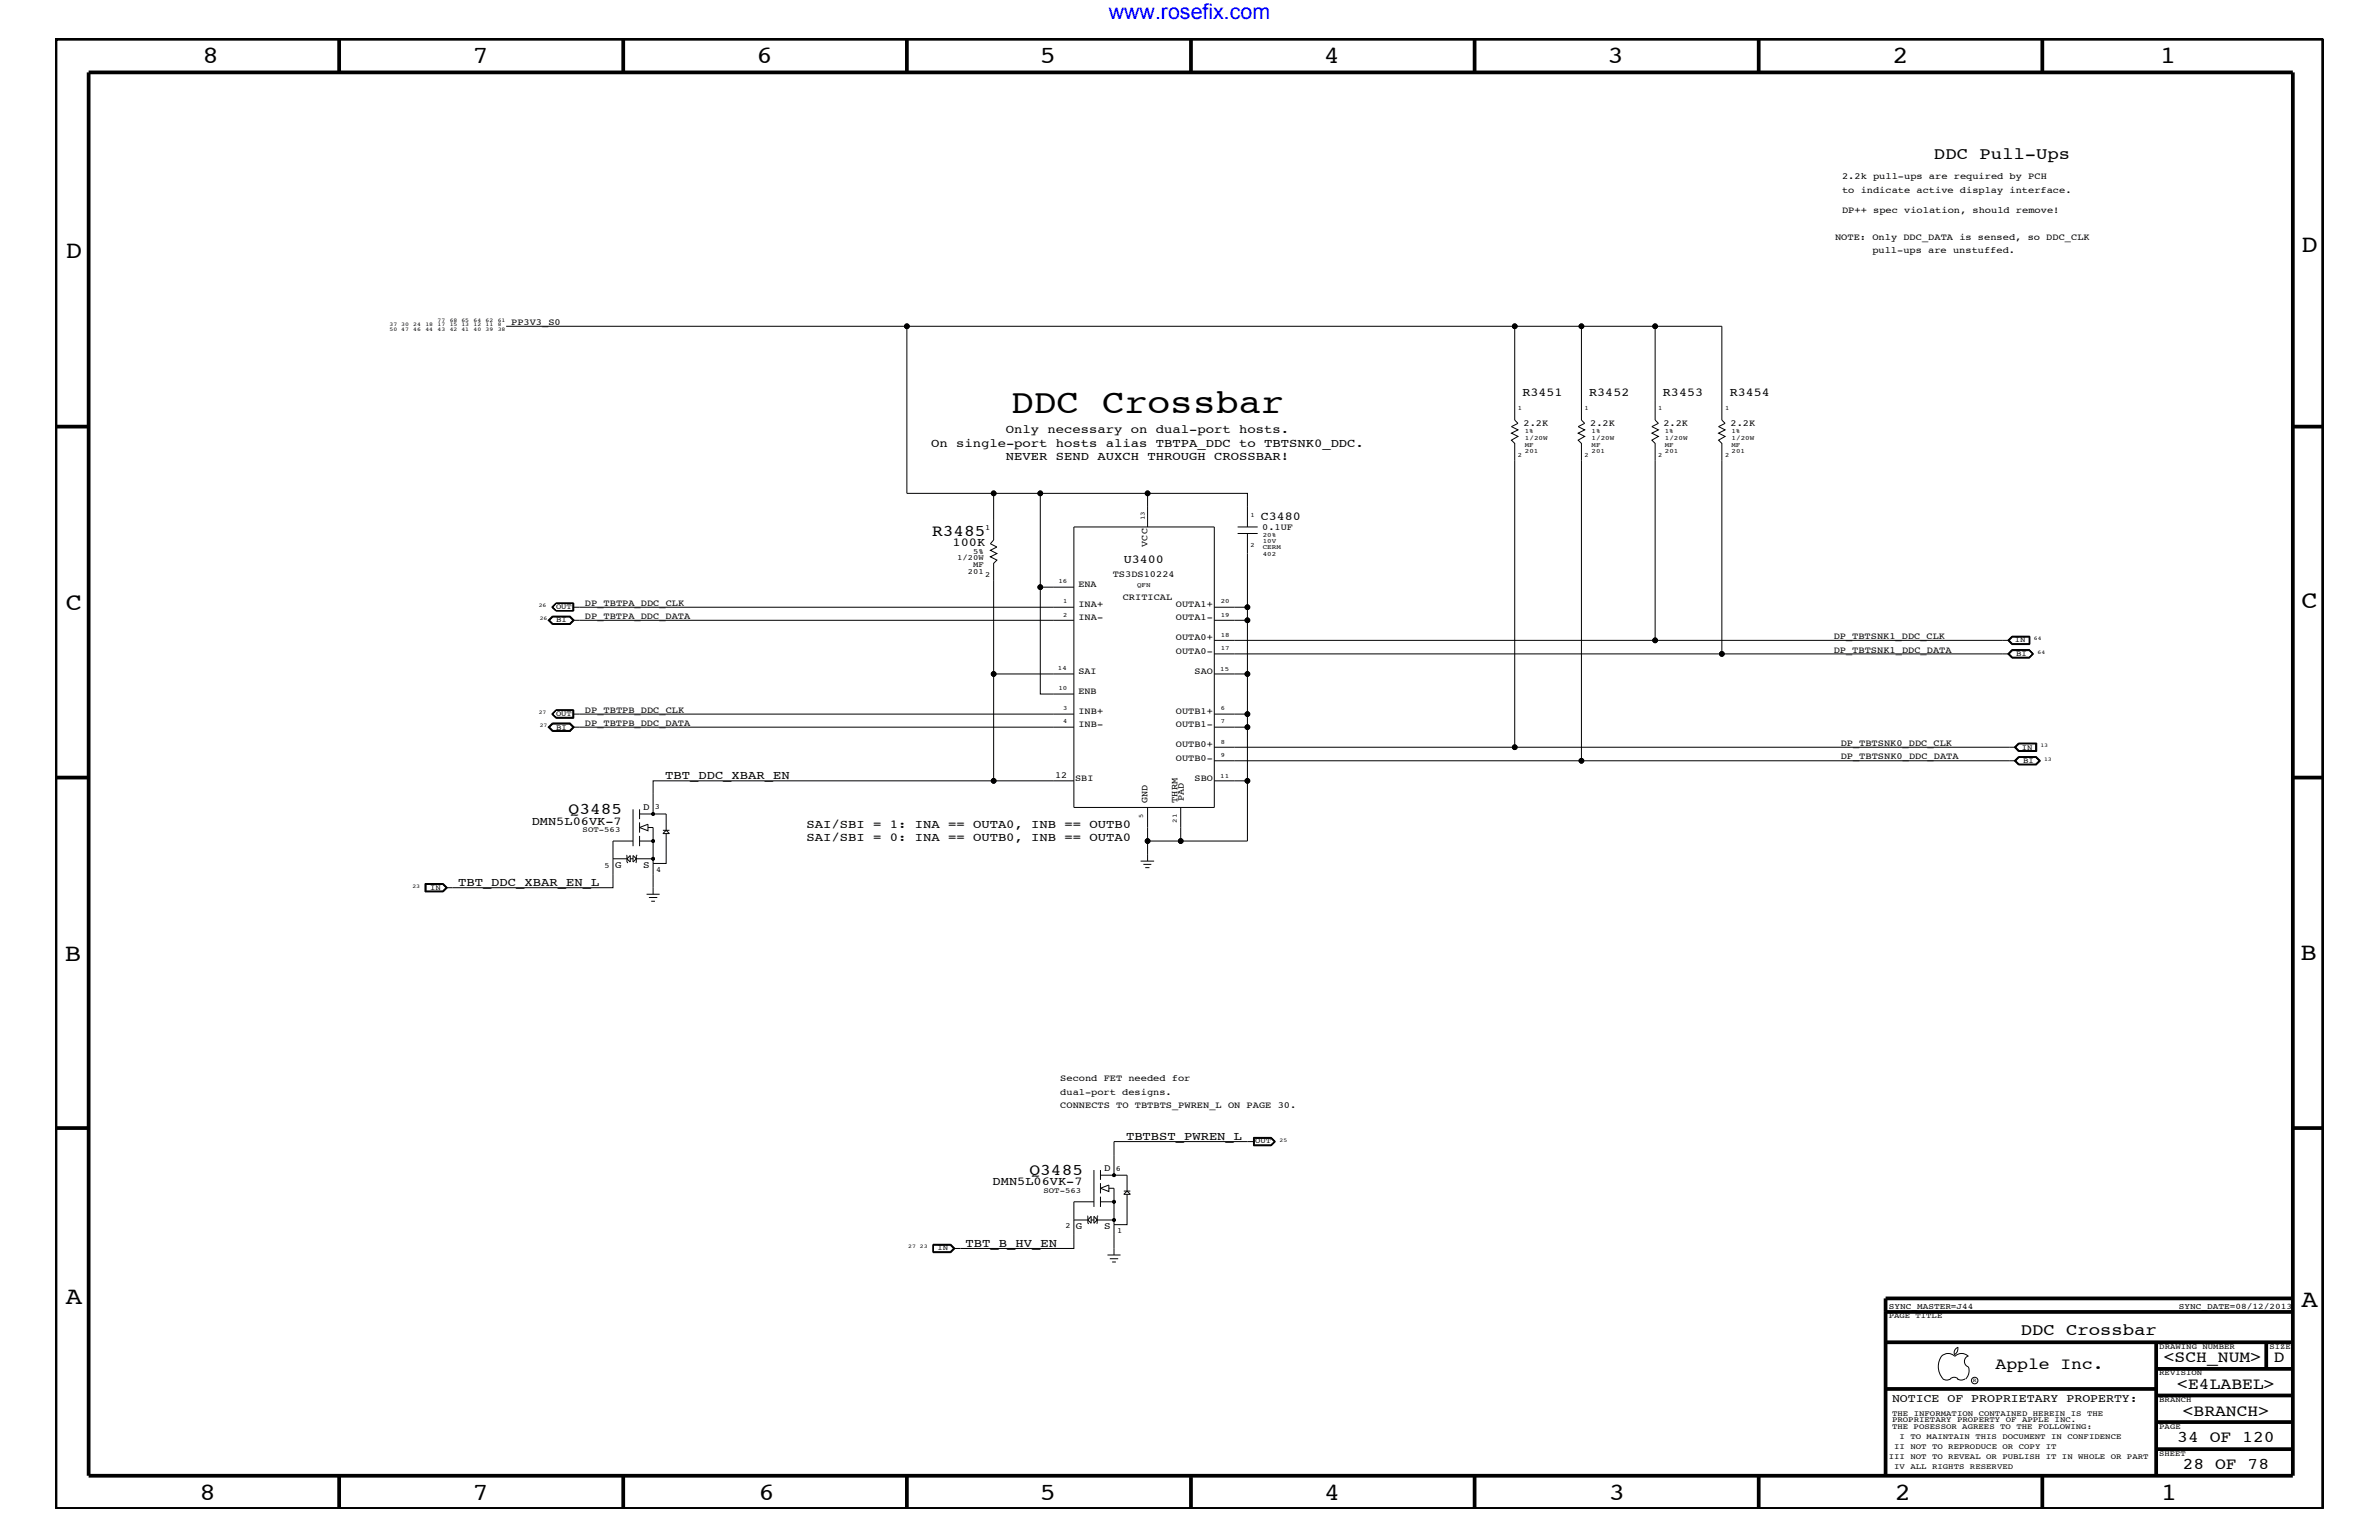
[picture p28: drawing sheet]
<svg xmlns="http://www.w3.org/2000/svg" width="432mm" height="279mm" viewBox="0 0 432 279" stroke-linecap="round" stroke-linejoin="round" font-family="sans-serif">
<defs><g id="words">
<text font-size="6.2" x="183.5" y="75">DDC Crossbar</text>
<g font-size="4.5">
<text x="36.7" y="11.5">8</text>
<text x="85.8" y="11.5">7</text>
<text x="137.3" y="11.5">6</text>
<text x="188.7" y="11.5">5</text>
<text x="240.3" y="11.5">4</text>
<text x="291.8" y="11.5">3</text>
<text x="343.5" y="11.5">2</text>
<text x="392" y="11.5">1</text>
<text x="11.9" y="46.8">D</text>
<text x="417.7" y="45.7">D</text>
<text x="11.9" y="110.6">C</text>
<text x="417.7" y="110.4">C</text>
<text x="11.8" y="174.3">B</text>
<text x="417.6" y="174.2">B</text>
<text x="11.9" y="236.7">A</text>
<text x="417.7" y="237.1">A</text>
<text x="36.2" y="272.1">8</text>
<text x="85.8" y="272.1">7</text>
<text x="137.7" y="272.1">6</text>
<text x="188.7" y="272.1">5</text>
<text x="240.4" y="272.1">4</text>
<text x="292" y="272.1">3</text>
<text x="343.9" y="272.1">2</text>
<text x="392.2" y="272.1">1</text>
</g>
<text font-size="3.9" fill="#00f" x="201.2" y="3.5">www.rosefix.com</text>
<g font-size="3">
<text x="351" y="28.9">DDC Pull-Ups</text>
<text x="169.2" y="97.3">R3485</text>
<text x="103.2" y="147.7">Q3485</text>
<text x="186.9" y="213.2">Q3485</text>
<text x="366.8" y="242.3">DDC Crossbar</text>
<text x="362.2" y="248.4">Apple Inc.</text>
<text x="392.7" y="247.1">&lt;SCH_NUM&gt;</text>
<text x="395.2" y="252">&lt;E4LABEL&gt;</text>
<text x="412.7" y="247.1">D</text>
<text x="396.2" y="256.8">&lt;BRANCH&gt;</text>
<text x="395.2" y="261.6">34 OF 120</text>
<text x="396.2" y="266.6">28 OF 78</text>
</g>
<g font-size="2.2">
<text x="276.4" y="71.8">R3451</text>
<text x="288.5" y="71.8">R3452</text>
<text x="301.8" y="71.8">R3453</text>
<text x="313.9" y="71.8">R3454</text>
<text x="169" y="81.1">On single-port hosts alias TBTPA_DDC to TBTSNK0_DDC.</text>
<text x="182.6" y="78.6">Only necessary on dual-port hosts.</text>
<text x="182.6" y="83.5">NEVER SEND AUXCH THROUGH CROSSBAR!</text>
<text x="228.9" y="94.3">C3480</text>
<text x="172.9" y="99.1">100K</text>
<text x="204" y="102.2">U3400</text>
<text x="120.7" y="141.4">TBT_DDC_XBAR_EN</text>
<text x="96.5" y="149.6">DMN5L06VK-7</text>
<text x="146.4" y="150.1">SAI/SBI = 1: INA == OUTA0, INB == OUTB0</text>
<text x="146.4" y="152.6">SAI/SBI = 0: INA == OUTB0, INB == OUTA0</text>
<text x="83.1" y="160.8">TBT_DDC_XBAR_EN_L</text>
<text x="204.4" y="206.9">TBTBST_PWREN_L</text>
<text x="180.2" y="215.1">DMN5L06VK-7</text>
<text x="175.3" y="226.3">TBT_B_HV_EN</text>
</g>
<text font-size="2.1" x="343.4" y="254.4">NOTICE OF PROPRIETARY PROPERTY:</text>
<g font-size="1.8">
<text x="116.8" y="147">D</text>
<text x="111.7" y="157.5">G</text>
<text x="116.8" y="157.5">S</text>
<text x="200.4" y="212.5">D</text>
<text x="195.2" y="223">G</text>
<text x="200.4" y="223">S</text>
</g>
<g font-size="1.7">
<text x="334.3" y="35">to indicate active display interface.</text>
<text x="334.3" y="32.5">2.2k pull-ups are required by PCH</text>
<text x="334.3" y="38.6">DP++ spec violation, should remove!</text>
<text x="333.1" y="43.5">NOTE: Only DDC_DATA is sensed, so DDC_CLK</text>
<text x="339.8" y="45.9">pull-ups are unstuffed.</text>
<text x="92.8" y="59">PP3V3_S0</text>
<text x="276.5" y="77.3">2.2K</text>
<text x="288.6" y="77.3">2.2K</text>
<text x="301.9" y="77.3">2.2K</text>
<text x="314.1" y="77.3">2.2K</text>
<text x="208.3" y="99.2" transform="rotate(-90 208.3 99.2)">VCC</text>
<text x="229.1" y="96.2">0.1UF</text>
<text x="195.7" y="106.5">ENA</text>
<text x="202" y="104.7">TS3DS10224</text>
<text x="106.2" y="109.9">DP_TBTPA_DDC_CLK</text>
<text x="106.2" y="112.3">DP_TBTPA_DDC_DATA</text>
<text x="195.7" y="112.6">INA-</text>
<text x="195.7" y="110.2">INA+</text>
<text x="203.8" y="108.9">CRITICAL</text>
<text x="213.4" y="110.2">OUTA1+</text>
<text x="213.4" y="112.6">OUTA1-</text>
<text x="213.4" y="116.2">OUTA0+</text>
<text x="213.4" y="118.6">OUTA0-</text>
<text x="332.8" y="115.9">DP_TBTSNK1_DDC_CLK</text>
<text x="332.8" y="118.4">DP_TBTSNK1_DDC_DATA</text>
<text x="195.7" y="122.3">SAI</text>
<text x="195.7" y="125.9">ENB</text>
<text x="216.8" y="122.3">SAO</text>
<text x="106.2" y="131.7">DP_TBTPB_DDC_DATA</text>
<text x="106.2" y="129.3">DP_TBTPB_DDC_CLK</text>
<text x="195.7" y="129.6">INB+</text>
<text x="195.7" y="131.9">INB-</text>
<text x="213.4" y="129.6">OUTB1+</text>
<text x="213.4" y="131.9">OUTB1-</text>
<text x="213.4" y="135.6">OUTB0+</text>
<text x="334.1" y="137.8">DP_TBTSNK0_DDC_DATA</text>
<text x="334.1" y="135.3">DP_TBTSNK0_DDC_CLK</text>
<text x="191.5" y="141.1">12</text>
<text x="195.2" y="141.7">SBI</text>
<text x="213.4" y="138">OUTB0-</text>
<text x="216.8" y="141.7">SBO</text>
<text x="208.3" y="145.7" transform="rotate(-90 208.3 145.7)">GND</text>
<text x="213.7" y="145.7" transform="rotate(-90 213.7 145.7)">THRM</text>
<text x="214.9" y="145.3" transform="rotate(-90 214.9 145.3)">PAD</text>
<text x="192.4" y="196.2">Second FET needed for</text>
<text x="192.4" y="198.7">dual-port designs.</text>
<text x="192.4" y="201">CONNECTS TO TBTBTS_PWREN_L ON PAGE 30.</text>
</g>
<g font-size="1.5">
<text x="342.8" y="237.4">SYNC_MASTER=J44</text>
<text x="395.5" y="237.4">SYNC_DATE=08/12/2013</text>
</g>
<g font-size="1.4">
<text x="173.7" y="101.6">1/20W</text>
<text x="176.6" y="100.4">5%</text>
<text x="178.8" y="96.2">1</text>
<text x="175.7" y="104.1">201</text>
<text x="176.6" y="102.9">MF</text>
<text x="178.8" y="104.7">2</text>
<text x="100.9" y="112.9">BI</text>
<text x="100.9" y="110.5">OUT</text>
<text x="365.7" y="116.5">IN</text>
<text x="365.9" y="119">BI</text>
<text x="100.9" y="129.9">OUT</text>
<text x="100.9" y="132.4">BI</text>
<text x="366.9" y="136">IN</text>
<text x="367.2" y="138.4">BI</text>
<text x="118.9" y="146.8">3</text>
<text x="105.7" y="151">SOT-563</text>
<text x="78.1" y="161.4">IN</text>
<text x="109.7" y="157.4">5</text>
<text x="119.1" y="158.2">4</text>
<text x="227.8" y="207.5">OUT</text>
<text x="202.5" y="212.4">6</text>
<text x="189.4" y="216.4">SOT-563</text>
<text x="170.2" y="226.9">IN</text>
<text x="193.4" y="222.9">2</text>
<text x="202.8" y="223.6">1</text>
<text x="342.8" y="239.2">PAGE TITLE</text>
<text x="391.9" y="244.7">DRAWING NUMBER</text>
<text x="411.9" y="244.7">SIZE</text>
<text x="391.9" y="249.5">REVISION</text>
<text x="343.4" y="256.8">THE INFORMATION CONTAINED HEREIN IS THE</text>
<text x="391.9" y="254.4">BRANCH</text>
<text x="343.4" y="258">PROPRIETARY PROPERTY OF APPLE INC.</text>
<text x="343.4" y="259.3">THE POSESSOR AGREES TO THE FOLLOWING:</text>
<text x="343.8" y="262.9">II NOT TO REPRODUCE OR COPY IT</text>
<text x="344.8" y="261.1">I TO MAINTAIN THIS DOCUMENT IN CONFIDENCE</text>
<text x="391.9" y="259.3">PAGE</text>
<text x="342.8" y="264.7">III NOT TO REVEAL OR PUBLISH IT IN WHOLE OR PART</text>
<text x="343.8" y="266.6">IV ALL RIGHTS RESERVED</text>
<text x="391.9" y="264.1">SHEET</text>
</g>
<g font-size="1.2">
<text x="275.5" y="74.4">1</text>
<text x="287.6" y="74.4">1</text>
<text x="301" y="74.4">1</text>
<text x="313.1" y="74.4">1</text>
<text x="275.5" y="82.8">2</text>
<text x="276.8" y="81.1">MF</text>
<text x="276.8" y="82.2">201</text>
<text x="276.8" y="78.6">1%</text>
<text x="276.8" y="79.9">1/20W</text>
<text x="287.6" y="82.8">2</text>
<text x="288.9" y="82.2">201</text>
<text x="288.9" y="81.1">MF</text>
<text x="288.9" y="78.6">1%</text>
<text x="288.9" y="79.9">1/20W</text>
<text x="301" y="82.8">2</text>
<text x="302.2" y="81.1">MF</text>
<text x="302.2" y="78.6">1%</text>
<text x="302.2" y="79.9">1/20W</text>
<text x="302.2" y="82.2">201</text>
<text x="313.1" y="82.8">2</text>
<text x="314.3" y="81.1">MF</text>
<text x="314.3" y="82.2">201</text>
<text x="314.3" y="78.6">1%</text>
<text x="314.3" y="79.9">1/20W</text>
<text x="207.8" y="94.3" transform="rotate(-90 207.8 94.3)">13</text>
<text x="227" y="93.8">1</text>
<text x="227" y="99.3">2</text>
<text x="229.2" y="97.4">20%</text>
<text x="229.2" y="98.5">10V</text>
<text x="229.2" y="101">402</text>
<text x="229.2" y="99.7">CERM</text>
<text x="192.1" y="105.8">16</text>
<text x="206.4" y="106.5">QFN</text>
<text x="193" y="111.9">2</text>
<text x="193" y="109.4">1</text>
<text x="221.6" y="111.9">19</text>
<text x="221.6" y="109.4">20</text>
<text x="221.6" y="117.9">17</text>
<text x="221.6" y="115.5">18</text>
<text x="192" y="121.6">14</text>
<text x="192.1" y="125.2">10</text>
<text x="221.5" y="121.7">15</text>
<text x="193" y="131.3">4</text>
<text x="193" y="128.8">3</text>
<text x="221.6" y="131.3">7</text>
<text x="221.6" y="128.8">6</text>
<text x="221.6" y="137.3">9</text>
<text x="221.6" y="134.9">8</text>
<text x="221.5" y="141.1">11</text>
<text x="207.5" y="148.4" transform="rotate(-90 207.5 148.4)">5</text>
<text x="213.6" y="149.3" transform="rotate(-90 213.6 149.3)">21</text>
</g>
<g font-size="1">
<text x="70.7" y="59.2">37 30</text>
<text x="75" y="59.2">24</text>
<text x="77.2" y="59.2">18</text>
<text x="79.4" y="59.2">17</text>
<text x="79.4" y="58.4">77</text>
<text x="81.6" y="59.2">15 13</text>
<text x="81.6" y="58.4">68 65</text>
<text x="85.9" y="59.2">12</text>
<text x="85.9" y="58.4">64</text>
<text x="88.1" y="59.2">11</text>
<text x="88.1" y="58.4">62</text>
<text x="90.3" y="59.2">8</text>
<text x="90.3" y="58.4">61</text>
<text x="70.7" y="60.1">50 47</text>
<text x="75" y="60.1">46</text>
<text x="77.2" y="60.1">44</text>
<text x="79.4" y="60.1">43</text>
<text x="81.6" y="60.1">42 41</text>
<text x="85.9" y="60.1">40</text>
<text x="88.1" y="60.1">39</text>
<text x="90.3" y="60.1">38</text>
<text x="97.8" y="110.2">26</text>
<text x="98" y="112.6">26</text>
<text x="369.1" y="116.2">64</text>
<text x="369.8" y="118.6">64</text>
<text x="97.8" y="129.6">27</text>
<text x="98" y="131.9">27</text>
<text x="370.3" y="135.6">13</text>
<text x="371" y="138">13</text>
<text x="74.8" y="161.1">23</text>
<text x="232.2" y="207.1">25</text>
<text x="164.8" y="226.5">27 23</text>
<text x="358.1" y="250.7">R</text>
</g>
</g></defs>
<g fill="none" stroke="#000" stroke-width=".18">
<path d="M91.9 59.2h183M164.6 59.2v30.3h15.8M287 59.2h-12.1v17l.6 .6-1.2 .6 1.2 .6-1.2 .6 1.2 .6-1.2 .7 .6 .5v55.2h91M300.4 59.2h-13.4v17l.6 .6-1.2 .6 1.2 .6-1.2 .6 1.2 .6-1.2 .7 .6 .5v57.6h78.9M180.4 89.5h8.4v17M180.4 89.5v8.5l-.6 .7 1.1 .5-1.1 .6 1.1 .6-1.1 .6 1.1 .6-.5 .6v20.1h14.5M188.8 89.5h19.5M194.9 95.6h25.5v50.9h-25.5zM208.3 89.5h18.1v6.1M208.3 89.5v6.1M224.6 96.8h3.7M224.6 95.6h3.7"/>
<path d="M226.4 96.8v13.4M100.2 110.2l.7-.8h3.2v1.4h-3.2zM100.3 111.8h3.2l.7 .7-.7 .8h-3.2l-.8-.8zM100.3 111.9h3.2l.6 .6-.6 .7h-3.2M100.3 111.9l-.7 .6 .7 .7M100.3 111.9l-.6 .6 .6 .7M100.3 111.9h3.1l.7 .6-.7 .7h-3.1M100.9 110.8h3.2M100.9 109.5l-.6 .7 .6 .6M100.9 109.5h3.2M104 109.5v1.3M104 110.2h90.9"/>
<path d="M104.1 109.4v1.4M194.9 112.5h-90.9l-.6-.6h-3.1l-.6 .6 .6 .6h3.1l.6-.6M194.9 106.5h-6.1v19.4h6.1M220.4 112.5h6v9.8h-6M220.4 110.2h6v2.3M220.4 116.2h144.3M220.4 118.6h144.3M300.4 116.2v-35.8l-.6-.5 1.2-.7-1.2-.6 1.2-.6-1.2-.6 1.2-.6-.6-.6v-17h12.1v17l.6 .6-1.2 .6 1.2 .6-1.2 .6 1.2 .6-1.2 .7 .6 .5v38.2M364.7 118.6l.6-.6h3l.6 .6-.6 .6h-3zM365.2 116.9h3.2M365.2 115.5l-.7 .7 .7 .7M365.2 117.9h3.1l.7 .7"/>
<path d="M365.2 117.9h3.1l.8 .7-.8 .8h-3.1l-.8-.8zM365.2 117.9l-.7 .7 .7 .7M365.2 115.4h3.2v1.5h-3.2l-.8-.7zM365.2 115.5h3.2M365.2 115.5l-.6 .7 .6 .7M368.3 115.6h-3l-.6 .6 .6 .6h3M368.3 115.5v1.4M369 118.6l-.7-.6h-3.1l-.6 .6 .6 .7M369 118.6l-.7 .7h-3.1M99.6 131.9l.7-.6h3.2l.6 .6-.6 .8h-3.2zM99.7 131.9l.6-.6h3.1l.7 .6-.7 .7h-3.1zM100.2 129.6l.7-.8h3.2v1.5h-3.2z"/>
<path d="M100.3 131.2h3.2l.7 .7-.7 .8h-3.2l-.8-.8zM100.3 131.3l-.6 .6 .6 .6h3.1l.6-.6M100.3 131.3h3.1l.6 .6h90.9M100.9 130.2h3.2M100.9 128.9l-.6 .7 .6 .6M100.9 128.9h3.2M104 128.9v1.3M104 129.6h90.9M104.1 128.8v1.4h-3.2l-.7-.6M180.4 122.3v19.4M220.4 129.6h6v2.3h-6M220.4 135.6h54.5"/>
<path d="M220.4 138h66.6M226.4 122.3v7.3M226.4 131.9v20.7h-12.1M365.6 135.6l.8-.8h3.3v1.5h-3.3zM365.7 138l.7-.7h3.1l.8 .7-.8 .7h-3.1zM365.9 138l.6-.6h3l.6 .6-.6 .6h-3zM366.4 137.3h3.2l.8 .7-.8 .8h-3.2l-.8-.8zM366.5 137.3h3l.7 .7-.7 .7h-3l-.7-.7zM366.5 134.9l-.7 .7 .7 .6h3v-1.3M369.5 135h-3l-.6 .6 .6 .6h3M369.6 136.3v-1.4h-3.2l-.7 .7 .7 .7M113.7 155.1l.1 1.3 .2 .2"/>
<path d="M113.8 155.8l.6-.6v1.2l-.6-.6h-2.5M114.4 155.8h.5M114.9 155.2l.6 .6-.6 .6zM114.9 146.8v6.7M114.9 152.6h-3.6v8.5h-30.4M115.5 155.8h3M115.7 155.1l-.2 .1-.1 1.4M116.1 150.1l1.5-.6v1.2zM116.1 146.8v1.8M116.1 149.2v1.9M116.1 151.7v1.8M116.1 152.6h2.4"/>
<path d="M116.1 147.7h4.8v2.9M117.6 150.1h.9v12.1M120.3 150.6h1.2M120.3 151.2l.6-.6 .6 .6zM120.9 151.2v5.5h-2.4M194.9 141.7h-76.4v6M207 156.2h2.5M207.5 156.8h1.5M207.9 157.4h.7M208.3 146.5v9.7M214.3 146.5v6.1h-6M220.4 141.7h6"/>
<path d="M77.1 160.3h3.3l.8 .8-.8 .7h-3.3zM77.2 160.4h3.2l.7 .7-.7 .6h-3.2zM77.3 160.4v1.3M77.3 160.5h3.1l.5 .6M80.4 160.4l.6 .7-.6 .6M80.9 161.1l-.5 .5h-3.1M117.4 162.2h2.3M117.8 162.8h1.5M118.2 163.5h.7M198.6 218h-3.7v8.5h-21.8M198.6 212.3v6.7M199.7 213.2h4.9v2.9"/>
<path d="M199.7 215.6l1.6-.6v1.2zM199.7 212.3v1.8M199.7 214.7v1.8M199.7 217.1v1.9M199.7 218h2.5M201.3 215.6h.9v12.1M204 216.7l.6-.6 .6 .6zM204 216.1h1.2M204.6 216.7v5.5h-2.4M227.5 206.4h3.2l.8 .7-.8 .8h-3.2zM227.5 207.8h3.2M227.5 206.4h3.2"/>
<path d="M227.6 206.4v1.4M227.7 207.1h-25.5v6.1M227.7 206.5h2.9l.7 .6-.7 .6h-2.9zM230.7 206.4l.6 .7M230.7 206.4l.7 .7-.7 .7M231.3 207.1l-.6 .7M169.3 225.7h3.3l.7 .8-.7 .8h-3.3zM169.3 225.8h3.3l.6 .7-.6 .7h-3.3M169.4 225.8v1.4M169.4 225.9h3.1l.6 .6M172.5 225.8l.7 .7-.7 .7M173.1 226.5l-.6 .6h-3.1"/>
<path d="M194.9 221.3h2.6l.5 .6v-1.2l-.5 .6M197.4 220.6l.1 1.3 .1 .1M198 221.3h.6M198.6 220.7l.5 .6-.5 .6zM199.1 221.3h3.1M199.3 220.6l-.2 .1v1.3M201 227.7h2.4M201.4 228.4h1.6M201.9 229h.6M352.4 246.1a1.69 1.69 0 0 1 2.4 0M352.4 246a3.3 3.3 0 0 0 .3 4.1M352.6 250.2l.7 .2 .7-.2"/>
<path d="M354 250.2l.7-.3 .7 .3M354.8 246.1a1.69 1.69 0 0 1 2.5 0M355.3 250.2l.7 .2 .7-.2M355.3 244.4l.1 .3a1.18 1.18 0 0 1-.6 1M355.4 244.4a.99 .99 0 0 0-.6 1.4M357.2 246a1.04 1.04 0 0 0-.6 1 1.04 1.04 0 0 0 .6 1M357.3 248l.1 .7a2.11 2.11 0 0 1-.6 1.5"/>
<circle cx="164.6" cy="59.2" r=".42"/>
<circle cx="274.9" cy="59.2" r=".42"/>
<circle cx="287" cy="59.2" r=".42"/>
<circle cx="300.4" cy="59.2" r=".42"/>
<circle cx="180.4" cy="89.5" r=".42"/>
<circle cx="188.8" cy="89.5" r=".42"/>
<circle cx="208.3" cy="89.5" r=".42"/>
<circle cx="188.8" cy="106.5" r=".42"/>
<circle cx="226.4" cy="112.5" r=".42"/>
<circle cx="226.4" cy="110.2" r=".42"/>
<circle cx="300.4" cy="116.2" r=".42"/>
<circle cx="312.5" cy="118.6" r=".42"/>
<circle cx="180.4" cy="122.3" r=".42"/>
<circle cx="226.4" cy="131.9" r=".42"/>
<circle cx="226.4" cy="129.6" r=".42"/>
<circle cx="226.4" cy="122.3" r=".42"/>
<circle cx="274.9" cy="135.6" r=".42"/>
<circle cx="287" cy="138" r=".42"/>
<circle cx="118.5" cy="155.8" r=".25"/>
<circle cx="118.5" cy="147.7" r=".25"/>
<circle cx="118.5" cy="152.6" r=".25"/>
<circle cx="180.4" cy="141.7" r=".42"/>
<circle cx="208.3" cy="152.6" r=".42"/>
<circle cx="214.3" cy="152.6" r=".42"/>
<circle cx="226.4" cy="141.7" r=".42"/>
<circle cx="202.2" cy="213.2" r=".25"/>
<circle cx="202.2" cy="218" r=".25"/>
<circle cx="202.2" cy="221.3" r=".25"/>
<circle cx="358.4" cy="250.5" r=".59"/>
</g>
<g fill="#000">
<circle cx="164.6" cy="59.2" r=".42"/>
<circle cx="274.9" cy="59.2" r=".42"/>
<circle cx="287" cy="59.2" r=".42"/>
<circle cx="300.4" cy="59.2" r=".42"/>
<circle cx="180.3" cy="89.5" r=".42"/>
<circle cx="188.8" cy="89.5" r=".42"/>
<circle cx="208.3" cy="89.5" r=".42"/>
<circle cx="188.8" cy="106.5" r=".42"/>
<circle cx="226.4" cy="112.6" r=".42"/>
<circle cx="226.4" cy="110.2" r=".42"/>
<circle cx="300.4" cy="116.2" r=".42"/>
<circle cx="312.5" cy="118.6" r=".42"/>
<circle cx="180.3" cy="122.3" r=".42"/>
<circle cx="226.4" cy="122.3" r=".42"/>
<circle cx="226.4" cy="129.6" r=".42"/>
<circle cx="226.4" cy="131.9" r=".42"/>
<circle cx="274.9" cy="135.6" r=".42"/>
<circle cx="287" cy="138" r=".42"/>
<circle cx="118.5" cy="152.6" r=".25"/>
<circle cx="118.5" cy="155.8" r=".25"/>
<circle cx="118.5" cy="147.7" r=".25"/>
<circle cx="180.3" cy="141.7" r=".42"/>
<circle cx="208.3" cy="152.6" r=".42"/>
<circle cx="214.3" cy="152.6" r=".42"/>
<circle cx="226.4" cy="141.7" r=".42"/>
<circle cx="202.2" cy="213.2" r=".25"/>
<circle cx="202.2" cy="218" r=".25"/>
<circle cx="202.2" cy="221.3" r=".25"/>
</g>
<g fill="none" stroke="#000" stroke-width=".68" stroke-linecap="butt">
<path d="M10.1 7h411.6v266.8h-411.6zM16.1 13.1h400.1v254.6h-400.1zM61.6 7v6.1M113.1 7v6.1M164.6 7v6.1M216.2 7v6.1M267.6 7v6.1M319.2 7v6.1M370.7 7v6.1M10.1 77.4h6M416.2 77.4h5.5M10.1 141.1h6"/>
<path d="M416.2 141.1h5.5M10.1 204.7h6M416.2 204.7h5.5M342.2 238h74M416.2 235.6h-74v32.1M342.2 252h49.2M342.2 243.5h74M391.4 248.4h24.8M391.4 243.5v24.2M391.4 258h24.8M391.4 253.2h24.8M411.3 243.5v4.9"/>
<path d="M61.6 267.7v6.1M113.1 267.7v6.1M164.6 267.7v6.1M216.2 268v5.8M267.6 267.7v6.1M319.2 267.7v6.1M370.7 267.7v6.1M391.4 262.9h24.8"/>
</g>
<use href="#words"/>
</svg>
